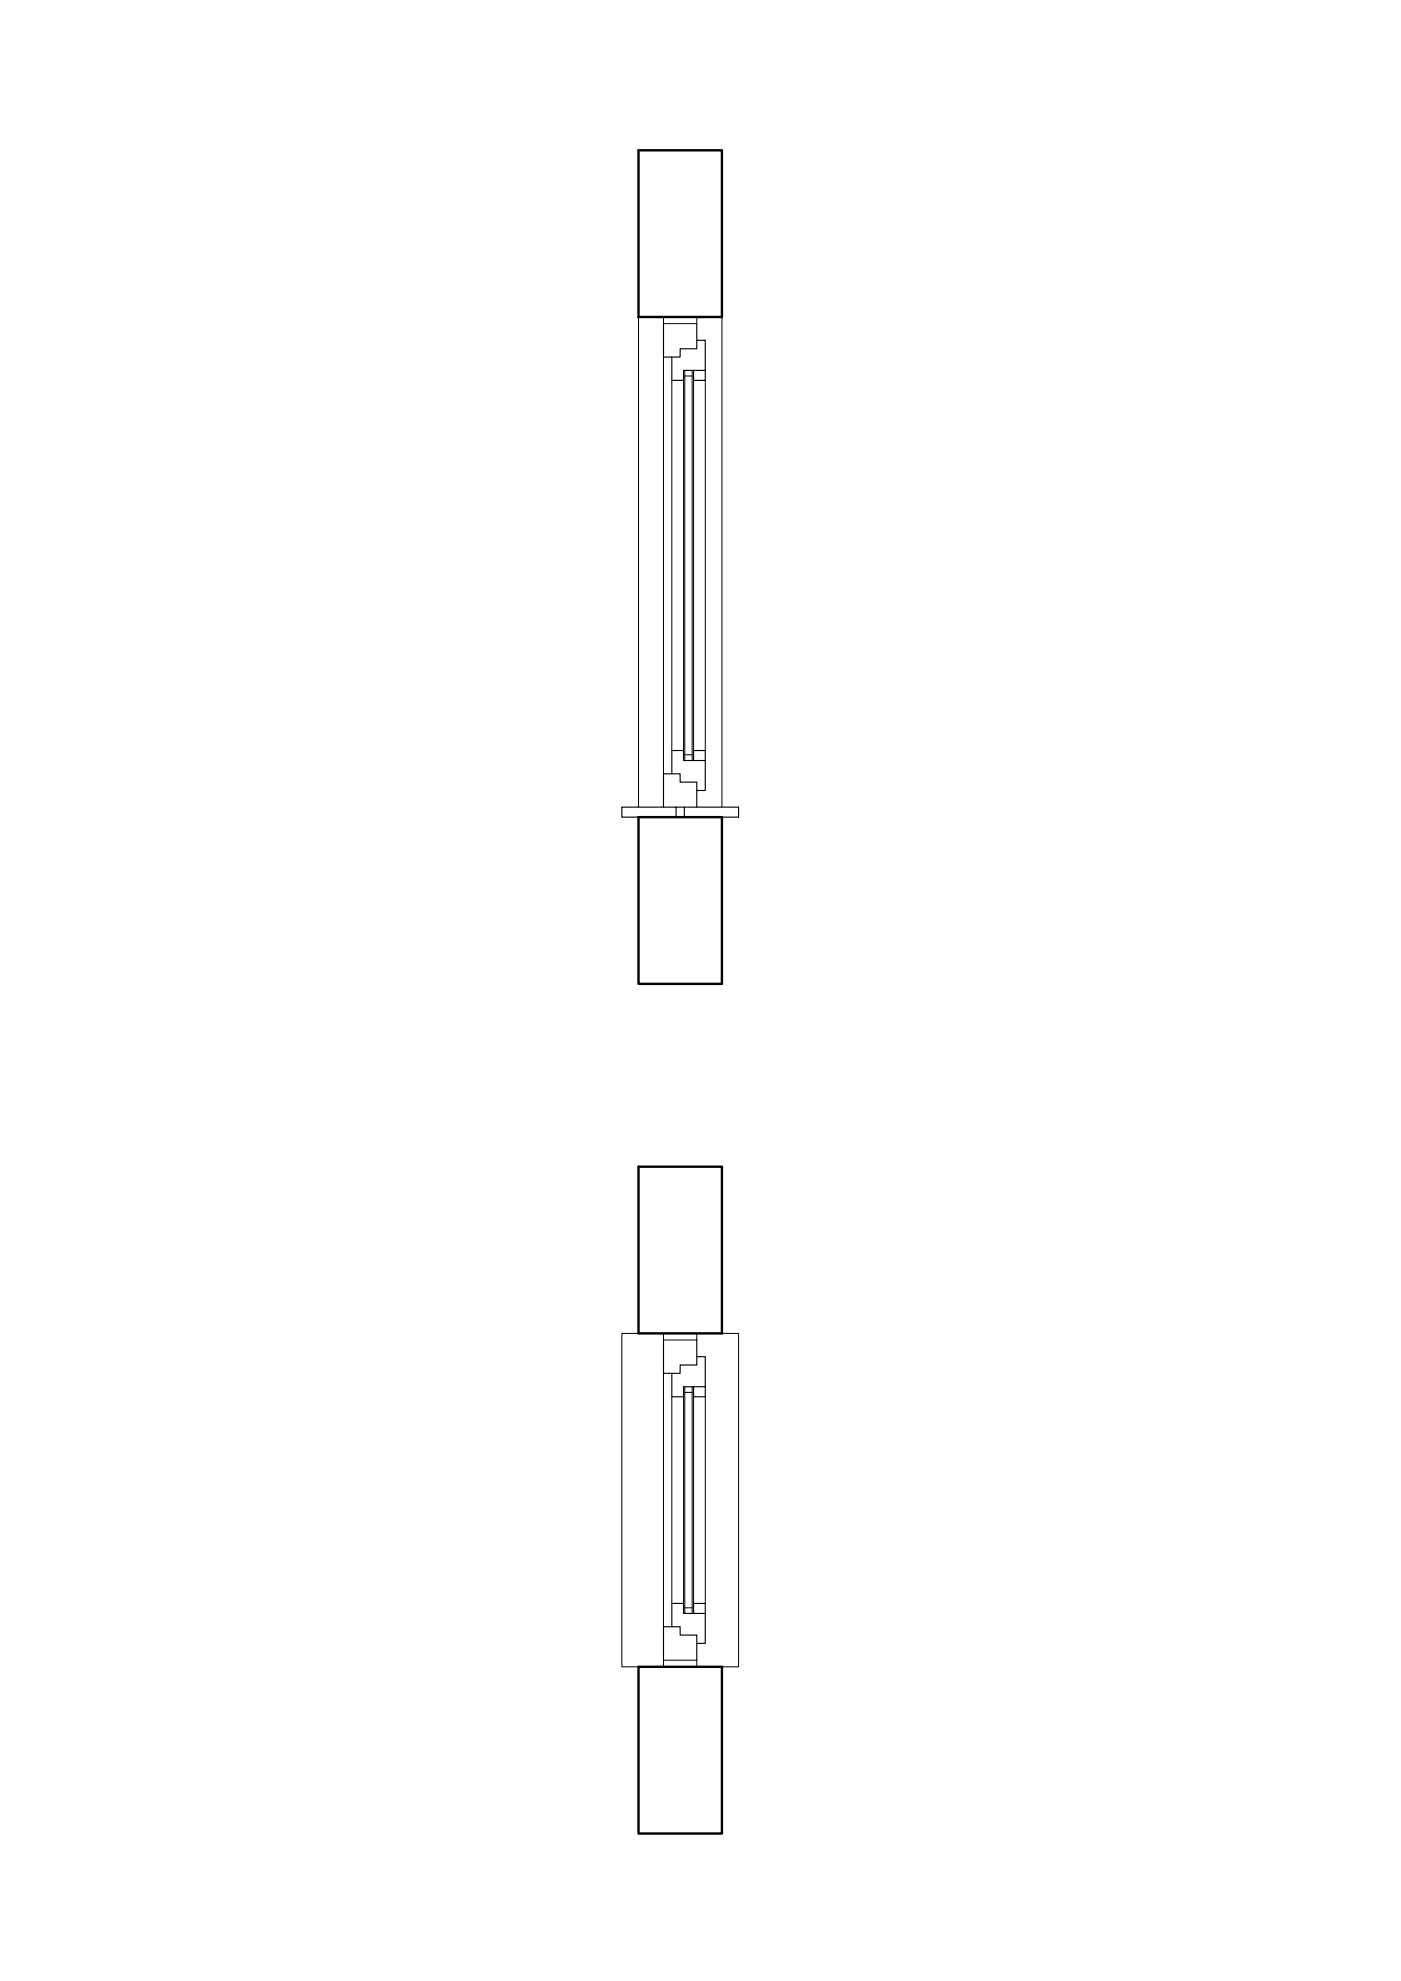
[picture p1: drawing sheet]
<svg xmlns="http://www.w3.org/2000/svg" width="420mm" height="594mm" viewBox="0 0 420 594" stroke-linecap="round" stroke-linejoin="round" font-family="sans-serif">
<!-- layer: muri sezionati -->
<path d="M191.5 45.1h25v50h-25zM191.5 245.1h25v49.9h-25zM191.5 349.9h25v50h-25zM191.5 499.9h25v50h-25z" fill="none" stroke="#000" stroke-width=".72"/>
<!-- layer: da 0.13 -->
<path d="M191.5 95.1v146.9M216.5 95.1v146.9M199 107.1v125M201.5 114.1v111M211.5 114.1v111M191.5 399.9h-5v100h5M216.5 399.9h5v100h-5M199 411.8v76M201.5 418.9v62M211.5 418.9v62" fill="none" stroke="#000" stroke-width=".3"/>
<!-- layer: da 0.35 -->
<g fill="none" stroke="#000" stroke-width=".34">
<path d="M199 97.1v10h5v-2.5h5v-7.5M209 102.1h2.5v9h-6.5v3h-3.5v-7M211.5 111.1v3h-3.5M208 228.1v-3h3.5v12h-2.5M211.5 228.1h-6.5v-3h-3.5v7M191.5 245.1h-5v-3.1h16.2v3.1M199 242v-9.9h5v2.5h5v7.4M202.7 242h2.5M205.2 245.1v-3.1h16.3v3.1h-5M199 401.9v9.9h5v-2.5h5v-7.4M208 415.9v3h3.5M209 406.9h2.5v9h-6.5v3h-3.5v-7.1"/>
<path d="M199 497.9v-10.1h5v2.5h5v7.6M201.5 487.8v-6.9h3.5v3h6.5v8.9h-2.5M211.5 480.9h-3.5v3"/>
</g>
<!-- layer: da 0.25 -->
<g fill="none" stroke="#000" stroke-width=".3">
<path d="M199 95.1v2h10v-2M205 114.1v111M205.4 111.1v117M205.4 112.8h2.2M207.6 111.1v117M208 114.1v111M205.4 226.3h2.2M199 399.9v2h10v-2M205 418.9v62M205.4 415.9v68M205.4 417.6h2.2M207.6 415.9v68"/>
<path d="M208 418.9v62M199 499.9v-2h10v2M205.4 482.2h2.2"/>
</g>
<!-- layer: 0 -->
<path d="M208 111.1v3M211.5 415.9v3M211.5 480.9v3" fill="none" stroke="#000" stroke-width=".34"/>
</svg>
